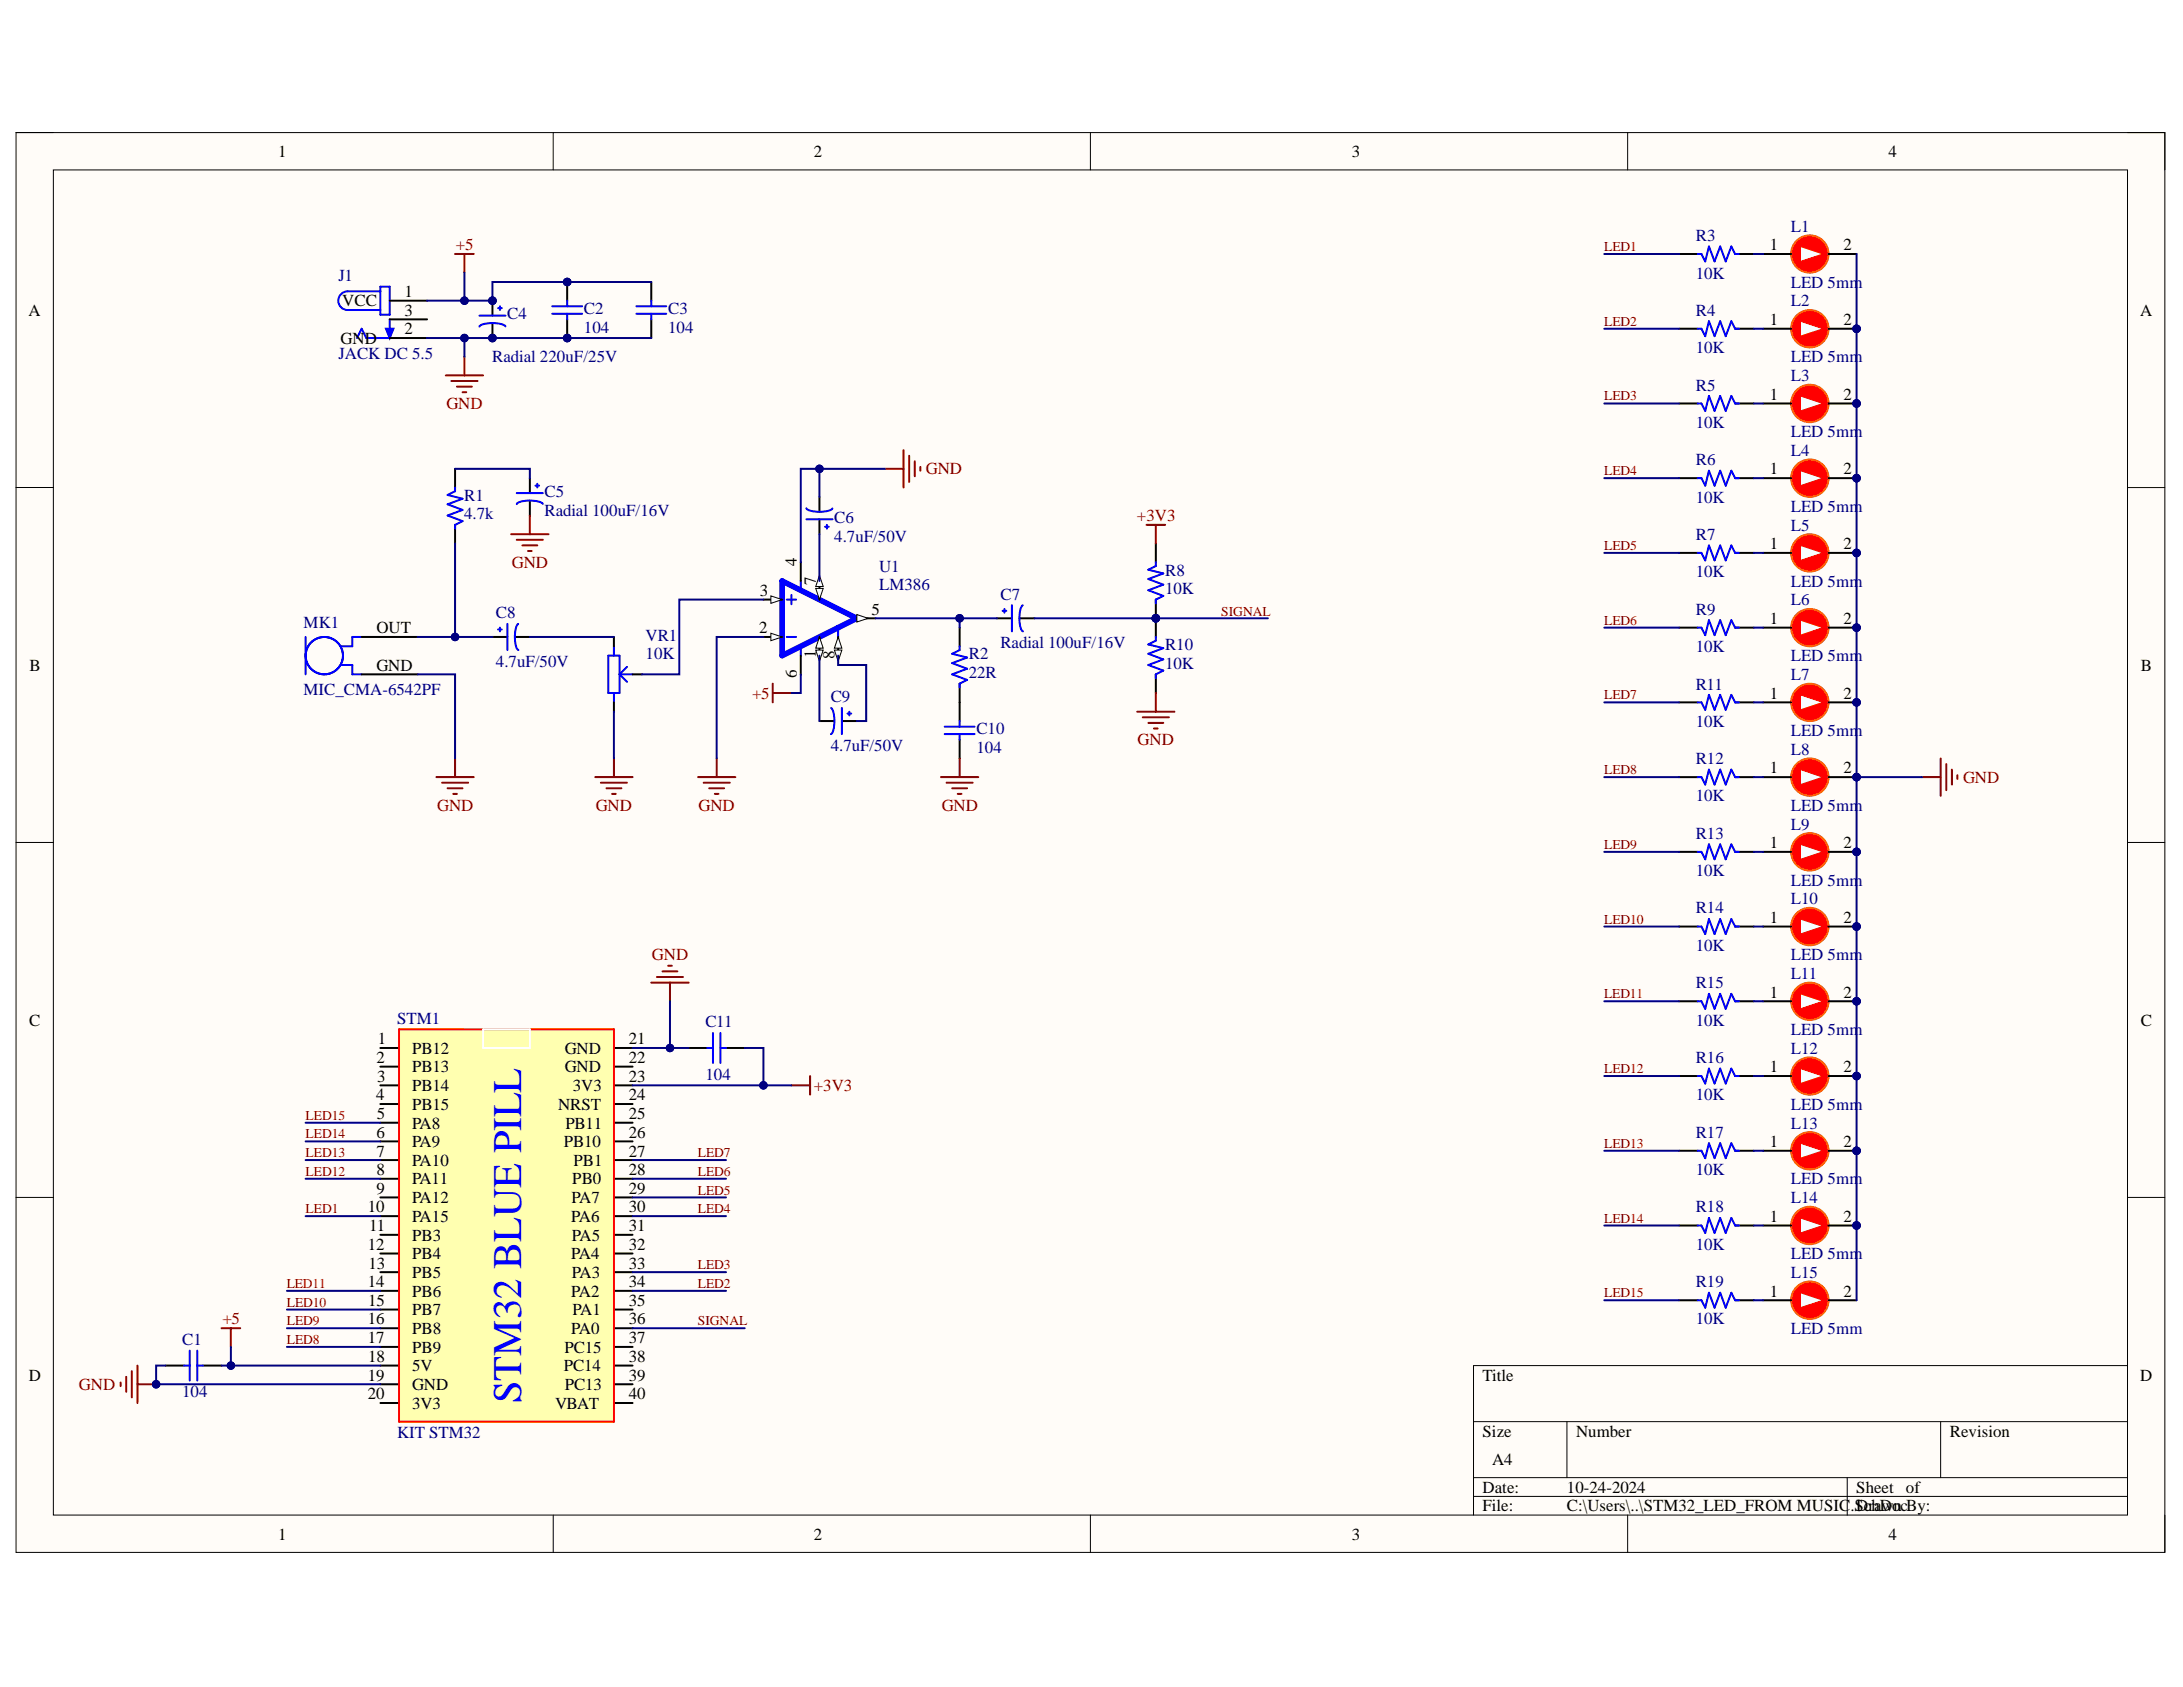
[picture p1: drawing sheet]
<svg xmlns="http://www.w3.org/2000/svg" width="279mm" height="216mm" viewBox="0 0 279 216" stroke-linecap="round" stroke-linejoin="round" font-family="sans-serif">
<defs><g id="words">
<text font-size="5.2" fill="#00f" x="66.7" y="179.6" transform="rotate(-90 66.7 179.6)">STM32 BLUE PILL</text>
<g font-size="2.2">
<text x="35.6" y="20.1">1</text>
<text x="104.2" y="20.1">2</text>
<text x="173" y="20.1">3</text>
<text x="241.7" y="20.1">4</text>
<text x="226.5" y="32.1">1</text>
<text x="235.9" y="32.1">2</text>
<text x="3.6" y="40.4">A</text>
<text x="43.8" y="39.2">VCC</text>
<text x="51.8" y="38">1</text>
<text x="51.8" y="40.4">3</text>
<text x="226.5" y="41.6">1</text>
<text x="235.9" y="41.6">2</text>
<text x="273.9" y="40.4">A</text>
<text x="43.6" y="44">GND</text>
<text x="51.8" y="42.8">2</text>
<text x="226.5" y="51.2">1</text>
<text x="235.9" y="51.2">2</text>
<text x="226.5" y="60.7">1</text>
<text x="235.9" y="60.7">2</text>
<text x="226.5" y="70.3">1</text>
<text x="235.9" y="70.3">2</text>
<text x="97.3" y="76.3">3</text>
<text x="102" y="72.4" transform="rotate(-90 102 72.4)">4</text>
<text x="104.4" y="74.8" transform="rotate(-90 104.4 74.8)">7</text>
<text x="48.2" y="81.1">OUT</text>
<text x="97.2" y="81.1">2</text>
<text x="111.6" y="78.7">5</text>
<text x="226.5" y="79.9">1</text>
<text x="235.9" y="79.9">2</text>
<text x="3.8" y="85.8">B</text>
<text x="48.2" y="85.8">GND</text>
<text x="102" y="86.8" transform="rotate(-90 102 86.8)">6</text>
<text x="104.4" y="84.2" transform="rotate(-90 104.4 84.2)">1</text>
<text x="106.8" y="84.4" transform="rotate(-90 106.8 84.4)">8</text>
<text x="226.5" y="89.4">1</text>
<text x="235.9" y="89.4">2</text>
<text x="274" y="85.8">B</text>
<text x="226.5" y="99">1</text>
<text x="235.9" y="99">2</text>
<text x="226.5" y="108.5">1</text>
<text x="235.9" y="108.5">2</text>
<text x="226.5" y="118.1">1</text>
<text x="235.9" y="118.1">2</text>
<text x="3.7" y="131.3">C</text>
<text x="226.5" y="127.7">1</text>
<text x="235.9" y="127.7">2</text>
<text x="274" y="131.3">C</text>
<text x="48.2" y="136.1">2</text>
<text x="48.3" y="133.6">1</text>
<text x="52.7" y="137.2">PB13</text>
<text x="52.7" y="134.8">PB12</text>
<text x="72.3" y="137.2">GND</text>
<text x="72.3" y="134.8">GND</text>
<text x="80.5" y="136.1">22</text>
<text x="80.5" y="133.6">21</text>
<text x="226.5" y="137.2">1</text>
<text x="235.9" y="137.2">2</text>
<text x="48.1" y="140.8">4</text>
<text x="48.2" y="143.2">5</text>
<text x="48.3" y="138.4">3</text>
<text x="52.7" y="139.7">PB14</text>
<text x="52.7" y="142">PB15</text>
<text x="71.4" y="142">NRST</text>
<text x="73.3" y="139.7">3V3</text>
<text x="80.5" y="143.2">25</text>
<text x="80.5" y="140.8">24</text>
<text x="80.5" y="138.4">23</text>
<text x="48.2" y="145.6">6</text>
<text x="48.2" y="148">7</text>
<text x="52.7" y="144.4">PA8</text>
<text x="52.7" y="146.8">PA9</text>
<text x="52.7" y="149.2">PA10</text>
<text x="72.1" y="146.8">PB10</text>
<text x="72.4" y="144.4">PB11</text>
<text x="73.4" y="149.2">PB1</text>
<text x="80.5" y="148">27</text>
<text x="80.5" y="145.6">26</text>
<text x="226.5" y="146.8">1</text>
<text x="235.9" y="146.8">2</text>
<text x="47.1" y="155.2">10</text>
<text x="48.2" y="150.4">8</text>
<text x="48.2" y="152.8">9</text>
<text x="52.7" y="151.6">PA11</text>
<text x="52.7" y="154">PA12</text>
<text x="73.2" y="154">PA7</text>
<text x="73.2" y="151.6">PB0</text>
<text x="80.5" y="155.2">30</text>
<text x="80.5" y="152.8">29</text>
<text x="80.5" y="150.4">28</text>
<text x="47.1" y="159.9">12</text>
<text x="47.2" y="157.6">11</text>
<text x="52.7" y="156.4">PA15</text>
<text x="52.7" y="158.8">PB3</text>
<text x="52.7" y="161.2">PB4</text>
<text x="73.1" y="161.2">PA4</text>
<text x="73.1" y="156.4">PA6</text>
<text x="73.2" y="158.8">PA5</text>
<text x="80.5" y="159.9">32</text>
<text x="80.5" y="157.6">31</text>
<text x="226.5" y="156.4">1</text>
<text x="235.9" y="156.4">2</text>
<text x="47.1" y="164.7">14</text>
<text x="47.1" y="167.1">15</text>
<text x="47.2" y="162.4">13</text>
<text x="52.7" y="163.5">PB5</text>
<text x="52.7" y="166">PB6</text>
<text x="73.1" y="166">PA2</text>
<text x="73.2" y="163.5">PA3</text>
<text x="80.5" y="167.1">35</text>
<text x="80.5" y="164.7">34</text>
<text x="80.5" y="162.4">33</text>
<text x="226.5" y="166">1</text>
<text x="235.9" y="166">2</text>
<text x="47.1" y="169.5">16</text>
<text x="47.1" y="171.9">17</text>
<text x="52.7" y="168.3">PB7</text>
<text x="52.7" y="170.7">PB8</text>
<text x="52.7" y="173.1">PB9</text>
<text x="72.2" y="173.1">PC15</text>
<text x="73.1" y="170.7">PA0</text>
<text x="73.3" y="168.3">PA1</text>
<text x="80.5" y="171.9">37</text>
<text x="80.5" y="169.5">36</text>
<text x="3.7" y="176.7">D</text>
<text x="47.1" y="176.7">19</text>
<text x="47.1" y="179.1">20</text>
<text x="47.1" y="174.3">18</text>
<text x="52.7" y="175.5">5V</text>
<text x="52.7" y="177.9">GND</text>
<text x="72.1" y="175.5">PC14</text>
<text x="72.3" y="177.9">PC13</text>
<text x="80.5" y="179.1">40</text>
<text x="80.5" y="176.7">39</text>
<text x="80.5" y="174.3">38</text>
<text x="189.8" y="176.7">Title</text>
<text x="273.9" y="176.7">D</text>
<text x="52.7" y="180.3">3V3</text>
<text x="71" y="180.3">VBAT</text>
<text x="189.8" y="183.9">Size</text>
<text x="201.7" y="183.9">Number</text>
<text x="249.6" y="183.9">Revision</text>
<text x="189.8" y="191">Date:</text>
<text x="191" y="187.5">A4</text>
<text x="200.5" y="191">10-24-2024</text>
<text x="237.6" y="191">Sheet</text>
<text x="243.9" y="191">of</text>
<text x="35.6" y="197">1</text>
<text x="104.2" y="197">2</text>
<text x="173" y="197">3</text>
<text x="189.8" y="193.4">File:</text>
<text x="200.5" y="193.4">C:\Users\..\STM32_LED_FROM MUSIC.SchDocBy:</text>
<text x="237.6" y="193.4">Drawn</text>
<text x="241.7" y="197">4</text>
</g>
<g font-size="2.2" fill="#000080">
<text x="229.2" y="29.6">L1</text>
<text x="43.3" y="36">J1</text>
<text x="217" y="30.9">R3</text>
<text x="217" y="35.6">10K</text>
<text x="64.9" y="40.9">C4</text>
<text x="74.7" y="40.2">C2</text>
<text x="85.5" y="40.2">C3</text>
<text x="217" y="40.4">R4</text>
<text x="229.2" y="36.8">LED 5mm</text>
<text x="229.2" y="39.2">L2</text>
<text x="43.3" y="45.9">JACK DC 5.5</text>
<text x="63" y="46.4">Radial 220uF/25V</text>
<text x="74.7" y="42.6">104</text>
<text x="85.5" y="42.6">104</text>
<text x="217" y="45.2">10K</text>
<text x="229.2" y="46.4">LED 5mm</text>
<text x="217" y="50">R5</text>
<text x="229.2" y="48.8">L3</text>
<text x="217" y="54.8">10K</text>
<text x="217" y="59.5">R6</text>
<text x="229.2" y="55.9">LED 5mm</text>
<text x="229.2" y="58.4">L4</text>
<text x="59.4" y="64.1">R1</text>
<text x="69.7" y="63.6">C5</text>
<text x="217" y="64.3">10K</text>
<text x="229.2" y="65.5">LED 5mm</text>
<text x="59.4" y="66.5">4.7k</text>
<text x="69.7" y="66">Radial 100uF/16V</text>
<text x="106.8" y="66.9">C6</text>
<text x="106.8" y="69.3">4.7uF/50V</text>
<text x="217" y="69.1">R7</text>
<text x="229.2" y="67.9">L5</text>
<text x="112.5" y="73.1">U1</text>
<text x="112.5" y="75.6">LM386</text>
<text x="128.1" y="76.7">C7</text>
<text x="149.1" y="73.7">R8</text>
<text x="149.1" y="76">10K</text>
<text x="217" y="73.9">10K</text>
<text x="229.2" y="75.1">LED 5mm</text>
<text x="229.2" y="77.5">L6</text>
<text x="38.9" y="80.3">MK1</text>
<text x="63.5" y="79.2">C8</text>
<text x="82.6" y="82">VR1</text>
<text x="128.1" y="83">Radial 100uF/16V</text>
<text x="149.1" y="83.2">R10</text>
<text x="217" y="78.7">R9</text>
<text x="217" y="83.5">10K</text>
<text x="38.9" y="89">MIC_CMA-6542PF</text>
<text x="63.5" y="85.4">4.7uF/50V</text>
<text x="82.6" y="84.4">10K</text>
<text x="106.3" y="89.9">C9</text>
<text x="124" y="84.4">R2</text>
<text x="124" y="86.8">22R</text>
<text x="149.1" y="85.6">10K</text>
<text x="217" y="88.2">R11</text>
<text x="229.2" y="84.6">LED 5mm</text>
<text x="229.2" y="87">L7</text>
<text x="125" y="93.9">C10</text>
<text x="217" y="93">10K</text>
<text x="229.2" y="94.2">LED 5mm</text>
<text x="106.3" y="96.1">4.7uF/50V</text>
<text x="125" y="96.4">104</text>
<text x="217" y="97.8">R12</text>
<text x="229.2" y="96.6">L8</text>
<text x="217" y="102.6">10K</text>
<text x="217" y="107.4">R13</text>
<text x="229.2" y="103.8">LED 5mm</text>
<text x="229.2" y="106.2">L9</text>
<text x="217" y="112.1">10K</text>
<text x="229.2" y="113.4">LED 5mm</text>
<text x="217" y="116.9">R14</text>
<text x="229.2" y="115.7">L10</text>
<text x="217" y="121.7">10K</text>
<text x="229.2" y="122.9">LED 5mm</text>
<text x="229.2" y="125.3">L11</text>
<text x="50.8" y="131">STM1</text>
<text x="90.3" y="131.5">C11</text>
<text x="217" y="126.5">R15</text>
<text x="217" y="131.3">10K</text>
<text x="217" y="136.1">R16</text>
<text x="229.2" y="132.5">LED 5mm</text>
<text x="229.2" y="134.8">L12</text>
<text x="90.3" y="138.2">104</text>
<text x="217" y="140.8">10K</text>
<text x="229.2" y="142">LED 5mm</text>
<text x="217" y="145.6">R17</text>
<text x="229.2" y="144.4">L13</text>
<text x="217" y="150.4">10K</text>
<text x="217" y="155.2">R18</text>
<text x="229.2" y="151.6">LED 5mm</text>
<text x="229.2" y="154">L14</text>
<text x="217" y="159.9">10K</text>
<text x="229.2" y="161.2">LED 5mm</text>
<text x="217" y="164.7">R19</text>
<text x="229.2" y="163.5">L15</text>
<text x="23.3" y="172.2">C1</text>
<text x="217" y="169.5">10K</text>
<text x="229.2" y="170.7">LED 5mm</text>
<text x="23.3" y="178.8">104</text>
<text x="50.8" y="184.1">KIT STM32</text>
</g>
<g font-size="2.2" fill="#800000">
<text x="58.4" y="32.1">+5</text>
<text x="57.1" y="52.3">GND</text>
<text x="118.5" y="60.7">GND</text>
<text x="145.5" y="66.7">+3V3</text>
<text x="65.5" y="72.7">GND</text>
<text x="96.3" y="89.4">+5</text>
<text x="145.6" y="95.4">GND</text>
<text x="251.2" y="100.2">GND</text>
<text x="56" y="103.8">GND</text>
<text x="76.2" y="103.8">GND</text>
<text x="89.4" y="103.8">GND</text>
<text x="120.5" y="103.8">GND</text>
<text x="83.4" y="122.9">GND</text>
<text x="104.2" y="139.7">+3V3</text>
<text x="28.5" y="169.5">+5</text>
<text x="10.1" y="177.9">GND</text>
</g>
<g font-size="1.7" fill="#800000">
<text x="205.3" y="32.1">LED1</text>
<text x="205.3" y="41.7">LED2</text>
<text x="205.3" y="51.2">LED3</text>
<text x="205.3" y="60.8">LED4</text>
<text x="205.3" y="70.4">LED5</text>
<text x="156.3" y="78.8">SIGNAL</text>
<text x="205.3" y="80">LED6</text>
<text x="205.3" y="89.5">LED7</text>
<text x="205.3" y="99.1">LED8</text>
<text x="205.3" y="108.7">LED9</text>
<text x="205.3" y="118.2">LED10</text>
<text x="205.3" y="127.8">LED11</text>
<text x="205.3" y="137.3">LED12</text>
<text x="39.1" y="143.3">LED15</text>
<text x="39.1" y="148.1">LED13</text>
<text x="39.1" y="145.7">LED14</text>
<text x="89.3" y="148.1">LED7</text>
<text x="205.3" y="146.9">LED13</text>
<text x="39.1" y="150.5">LED12</text>
<text x="39.1" y="155.3">LED1</text>
<text x="89.3" y="155.3">LED4</text>
<text x="89.3" y="152.9">LED5</text>
<text x="89.3" y="150.5">LED6</text>
<text x="205.3" y="156.5">LED14</text>
<text x="36.7" y="167.2">LED10</text>
<text x="36.7" y="164.9">LED11</text>
<text x="89.3" y="164.9">LED2</text>
<text x="89.3" y="162.4">LED3</text>
<text x="205.3" y="166">LED15</text>
<text x="36.7" y="172">LED8</text>
<text x="36.7" y="169.6">LED9</text>
<text x="89.3" y="169.6">SIGNAL</text>
</g>
</g></defs>
<path d="M2.1 17h275v181.7h-275z" fill-rule="evenodd" fill="#fffcf8"/>
<path d="M2.1 17h275v181.7h-275z" fill="none" stroke="#000" stroke-width=".13"/>
<path d="M6.8 21.7h265.5v172.2h-265.5z" fill-rule="evenodd" fill="#fffcf8"/>
<g fill="none" stroke="#000" stroke-width=".13">
<path d="M2 17h4.8M70.8 17v4.7M139.6 17v4.7M208.3 17v4.7M272.3 17h4.8v4.7M6.8 21.7h265.5v172.2h-265.5zM2 62.4h4.8M272.3 62.4h4.8M2 107.8h4.8M272.3 107.8h4.8M2 153.2h4.8M272.3 153.2h4.8"/>
<path d="M272.3 174.8h-83.7v19.1M70.8 193.9v4.8M139.6 193.9v4.8M188.6 181.9h83.7M188.6 189.1h83.7M188.6 191.5h83.7M200.6 181.9v7.2M208.3 193.9v4.8M236.4 189.1v4.8M248.4 181.9v7.2M277.1 193.9v4.8"/>
</g>
<path d="M51.1 131.7h27.5v50.2h-27.5z" fill-rule="evenodd" fill="#ffffb0"/>
<path d="M51.1 131.7h27.5v50.2h-27.5z" fill="none" stroke="#800000" stroke-width=".13"/>
<g fill="none" stroke="#000" stroke-width=".25">
<path d="M48.7 138.9h2.4M48.7 136.5h2.4M48.7 134.1h2.4M78.6 138.9h2.4M78.6 136.5h2.4M78.6 134.1h2.4M48.7 158h2.4M48.7 155.6h2.4M48.7 153.2h2.4M48.7 150.9h2.4M48.7 148.5h2.4M48.7 146.1h2.4"/>
<path d="M48.7 143.7h2.4M48.7 141.3h2.4M78.6 158h2.4M78.6 155.6h2.4M78.6 153.2h2.4M78.6 150.9h2.4M78.6 148.5h2.4M78.6 146.1h2.4M78.6 143.7h2.4M78.6 141.3h2.4M48.7 172.4h2.4M48.7 170h2.4"/>
<path d="M48.7 167.6h2.4M48.7 165.2h2.4M48.7 162.8h2.4M48.7 160.4h2.4M48.7 179.6h2.4M48.7 177.2h2.4M48.7 174.8h2.4M78.6 179.6h2.4M78.6 177.2h2.4M78.6 174.8h2.4M78.6 172.4h2.4M78.6 170h2.4"/>
<path d="M78.6 167.6h2.4M78.6 165.2h2.4M78.6 162.8h2.4M78.6 160.4h2.4"/>
</g>
<path d="M59.4 131.7h8.4v2.4h-6v-2.4" fill="none" stroke="#fff" stroke-width=".25"/>
<path d="M51.1 131.7h27.5v50.2h-27.5z" fill="none" stroke="#f00" stroke-width=".25"/>
<path d="M15.4 176.9v.5M16.2 176.2v1.9M16.9 175.5v3.3M17.6 174.8v4.8M17.6 177.2h2.4" fill="none" stroke="#800000" stroke-width=".25"/>
<circle cx="20" cy="177.2" r=".48" fill="#000080"/>
<circle cx="20" cy="177.2" r=".48" fill="none" stroke="#000080" stroke-width=".13"/>
<path d="M28.4 170h2.3M29.5 170v2.4" fill="none" stroke="#800000" stroke-width=".25"/>
<path d="M46.3 81.5h7.2M46.3 86.3h7.2M21.2 174.8h2.4M26 174.8h2.4" fill="none" stroke="#000" stroke-width=".25"/>
<g fill="none" stroke="#00f" stroke-width=".25">
<path d="M44.5 37.3h4.2M44.5 39.7h4.2M48.7 36.7h1.2v3.6h-1.2zM49.9 40.9v2.4h-3l-.6-1.2-.6 1.2M39.1 81.5v4.8M43.6 85.1h1.5v1.2h1.2M46.3 81.5h-1.2v1.2h-1.5M23.6 174.8h.7M24.3 172.9v3.8M25.2 172.9v3.8M25.2 174.8h.8"/>
<circle cx="41.5" cy="83.9" r="2.39"/>
</g>
<path d="M49.4 42.1h1l-.5 1.2z" fill="#00f"/>
<path d="M44.5 37.3a1.2 1.2 0 0 0-1.2 1.2 1.2 1.2 0 0 0 1.2 1.2M49.4 42.1h1l-.5 1.2z" fill="none" stroke="#00f" stroke-width=".25"/>
<path d="M49.9 38.5h4.8M49.9 40.9h4.8M49.9 43.3h4.8" fill="none" stroke="#000" stroke-width=".25"/>
<path d="M58.2 32.5h2.4M59.4 32.5v2.4M57 48h4.8M57.8 48.8h3.3M58.5 49.5h1.9M59.2 50.2h.5M59.4 45.7v2.3" fill="none" stroke="#800000" stroke-width=".25"/>
<circle cx="63" cy="38.5" r=".48" fill="#000080"/>
<circle cx="63" cy="38.5" r=".48" fill="none" stroke="#000080" stroke-width=".13"/>
<circle cx="63" cy="43.3" r=".48" fill="#000080"/>
<circle cx="63" cy="43.3" r=".48" fill="none" stroke="#000080" stroke-width=".13"/>
<path d="M63 38.5v1.9" fill="none" stroke="#000" stroke-width=".25"/>
<circle cx="63" cy="38.5" r=".48" fill="#000080"/>
<circle cx="63" cy="38.5" r=".48" fill="none" stroke="#000080" stroke-width=".13"/>
<path d="M63 41.3v2" fill="none" stroke="#000" stroke-width=".25"/>
<circle cx="63" cy="43.3" r=".48" fill="#000080"/>
<circle cx="63" cy="43.3" r=".48" fill="none" stroke="#000080" stroke-width=".13"/>
<g fill="none" stroke="#00f" stroke-width=".25">
<path d="M63.7 39.4h.5M64 39.2v.5M81.4 39.2h3.9M83.4 38.5v.7M61.4 40.4h3.3M64.7 41.8a3.3 3.3 0 0 0-2.9-.3l-.4 .3M81.4 40.2h3.9M83.4 40.2v.7M58.2 62.4v.5l-.9 .4 1.9 .5-1.9 .7 1.9 .8-1.9 .7 1.9 .7-1 .5v.4M64.9 79.8v3.4M66.1 63.1h3.4M66.3 79.9a3.3 3.3 0 0 0-.3 2.8l.4 .5"/>
<path d="M68.5 62.1h.5M68.8 61.9v.5M69.5 64.5a3.3 3.3 0 0 0-2.9-.3l-.5 .3M100.7 76.7h1.2M101.3 76.1v1.2M102.5 74.3v1.2M63.7 80.6h.5M64 80.3v.5M77.9 83.9h1.4v4.8h-1.4zM78.6 82.7v1.2M78.6 88.7v1.2M79.5 86.3h1.5"/>
<path d="M80.3 85.3l-1 1 1 1M100.7 81.5h1.2M102.5 82.8v1.1M107.3 80.3v1.2"/>
</g>
<path d="M83.4 36.1v2.4M58.2 60v2.4M83.4 40.9v2.4M58.2 67.2v2.4M67.8 61.2v1.9M67.8 64.1v1.9M63 81.5h1.9M65.9 81.5h1.9M78.6 81.5v1.2M78.6 89.9v1.2M81 86.3h1.2M97.7 81.5h2.4" fill="none" stroke="#000" stroke-width=".25"/>
<path d="M65.4 68.4h4.8M66.1 69.1h3.4M66.9 69.8h1.9M67.6 70.5h.5M67.8 66v2.4M55.9 99.5h4.7M58.2 97.1v2.4M56.6 100.2h3.3M57.3 100.9h1.9M58 101.6h.5" fill="none" stroke="#800000" stroke-width=".25"/>
<path d="M100.1 74.3l9.6 4.8-9.6 4.8z" fill="none" stroke="#00f" stroke-width=".72"/>
<path d="M98.7 81l1.4 .5-1.4 .5z" fill="#f8fcff"/>
<path d="M98.7 81l1.4 .5-1.4 .5z" fill="none" stroke="#000" stroke-width=".13"/>
<path d="M97.7 76.7h2.4" fill="none" stroke="#000" stroke-width=".25"/>
<path d="M98.7 76.3l1.4 .4-1.4 .5z" fill="#f8fcff"/>
<path d="M98.7 76.3l1.4 .4-1.4 .5z" fill="none" stroke="#000" stroke-width=".13"/>
<path d="M102.5 83.9v2.4M107.3 81.5v2.4" fill="none" stroke="#000" stroke-width=".25"/>
<path d="M107.3 81.5l.5 1.5h-1z" fill="#f8fcff"/>
<path d="M107.3 81.5l.5 1.5h-1z" fill="none" stroke="#000" stroke-width=".13"/>
<path d="M106.8 83.2h1l-.5 1.4z" fill="#f8fcff"/>
<path d="M106.8 83.2h1l-.5 1.4z" fill="none" stroke="#000" stroke-width=".13"/>
<path d="M104.9 81.5v2.4" fill="none" stroke="#000" stroke-width=".25"/>
<path d="M104.9 81.5l.5 1.5h-1z" fill="#f8fcff"/>
<path d="M104.9 81.5l.5 1.5h-1z" fill="none" stroke="#000" stroke-width=".13"/>
<path d="M104.4 83.2h1l-.5 1.4z" fill="#f8fcff"/>
<path d="M104.4 83.2h1l-.5 1.4z" fill="none" stroke="#000" stroke-width=".13"/>
<path d="M109.7 79.1h2.4" fill="none" stroke="#000" stroke-width=".25"/>
<path d="M109.7 78.6l1.4 .5-1.4 .5z" fill="#f8fcff"/>
<path d="M109.7 78.6l1.4 .5-1.4 .5z" fill="none" stroke="#000" stroke-width=".13"/>
<path d="M104.9 74.3v2.4" fill="none" stroke="#000" stroke-width=".25"/>
<path d="M104.4 75.3h1l-.5 1.4z" fill="#f8fcff"/>
<path d="M104.4 75.3h1l-.5 1.4z" fill="none" stroke="#000" stroke-width=".13"/>
<path d="M104.9 73.6l.5 1.5h-1z" fill="#f8fcff"/>
<path d="M104.9 73.6l.5 1.5h-1z" fill="none" stroke="#000" stroke-width=".13"/>
<path d="M102.5 72v2.3M104.9 63.6v1.9M104.9 66.5v1.9M104.9 92.3h1.9M107.8 92.3h1.9" fill="none" stroke="#000" stroke-width=".25"/>
<g fill="none" stroke="#800000" stroke-width=".25">
<path d="M113.3 60h2.3M115.6 57.6v4.8M116.4 58.3v3.4M117.1 59v2M117.8 59.8v.4M76.2 99.5h4.8M78.6 97.1v2.4M89.3 99.5h4.8M91.7 97.1v2.4M98.9 87.5v2.4M98.9 88.7h2.4M76.9 100.2h3.4"/>
<path d="M77.6 100.9h1.9M78.3 101.6h.5M90.1 100.2h3.3M90.8 100.9h1.9M91.5 101.6h.5"/>
</g>
<path d="M103.2 65a2.82 2.82 0 0 0 2.3 .5l.9-.3 .1-.1M103.2 66.5h3.4M105.6 67.4h.5M105.8 67.2v.5M106.4 90.6a3.4 3.4 0 0 1 .3 2.6l-.2 .6-.2 .1M107.8 90.6v3.3M108.5 91.3h.5M108.7 91.1v.5" fill="none" stroke="#00f" stroke-width=".25"/>
<circle cx="72.6" cy="43.3" r=".48" fill="#000080"/>
<circle cx="72.6" cy="43.3" r=".48" fill="none" stroke="#000080" stroke-width=".13"/>
<circle cx="72.6" cy="36.1" r=".48" fill="#000080"/>
<circle cx="72.6" cy="36.1" r=".48" fill="none" stroke="#000080" stroke-width=".13"/>
<path d="M72.6 40.9v2.4" fill="none" stroke="#000" stroke-width=".25"/>
<circle cx="72.6" cy="43.3" r=".48" fill="#000080"/>
<circle cx="72.6" cy="43.3" r=".48" fill="none" stroke="#000080" stroke-width=".13"/>
<path d="M72.6 36.1v2.4" fill="none" stroke="#000" stroke-width=".25"/>
<circle cx="72.6" cy="36.1" r=".48" fill="#000080"/>
<circle cx="72.6" cy="36.1" r=".48" fill="none" stroke="#000080" stroke-width=".13"/>
<g fill="none" stroke="#00f" stroke-width=".25">
<path d="M70.7 39.2h3.8M72.6 38.5v.7M70.7 40.2h3.8M72.6 40.2v.7M128.3 78.2h.5M128.6 77.9v.5M129.5 77.5v3.3M130.9 77.5a3.3 3.3 0 0 0-.3 2.8l.3 .5M120.9 93h3.8M120.9 93.9h3.8M122.8 82.7v.5l-.9 .5 1.9 .5-1.9 .7 1.9 .7-1.9 .7 1.9 .7-1 .5v.5M122.8 92.3v.7"/>
<path d="M122.8 93.9v.8"/>
</g>
<path d="M127.6 79.1h1.9M130.5 79.1h1.9M122.8 80.3v2.4M122.8 87.5v4.8M122.8 94.7v2.4" fill="none" stroke="#000" stroke-width=".25"/>
<path d="M120.4 99.5h4.8M122.8 97.1v2.4M121.1 100.2h3.4M121.9 100.9h1.9M122.6 101.6h.5" fill="none" stroke="#800000" stroke-width=".25"/>
<circle cx="147.9" cy="79.1" r=".48" fill="#000080"/>
<circle cx="147.9" cy="79.1" r=".48" fill="none" stroke="#000080" stroke-width=".13"/>
<path d="M147.9 79.1v2.4" fill="none" stroke="#000" stroke-width=".25"/>
<circle cx="147.9" cy="79.1" r=".48" fill="#000080"/>
<circle cx="147.9" cy="79.1" r=".48" fill="none" stroke="#000080" stroke-width=".13"/>
<path d="M147.9 86.3v2.4" fill="none" stroke="#000" stroke-width=".25"/>
<path d="M147.9 81.5v.5l-.9 .5 1.9 .5-1.9 .7 1.9 .7-1.9 .7 1.9 .7-1 .5v.5" fill="none" stroke="#00f" stroke-width=".25"/>
<path d="M145.5 91.1h4.8M146.3 91.8h3.3M147 92.5h1.9M147.7 93.2h.5M147.9 88.7v2.4" fill="none" stroke="#800000" stroke-width=".25"/>
<circle cx="147.9" cy="79.1" r=".48" fill="#000080"/>
<circle cx="147.9" cy="79.1" r=".48" fill="none" stroke="#000080" stroke-width=".13"/>
<path d="M147.9 69.6v2.4M147.9 76.7v2.4" fill="none" stroke="#000" stroke-width=".25"/>
<circle cx="147.9" cy="79.1" r=".48" fill="#000080"/>
<circle cx="147.9" cy="79.1" r=".48" fill="none" stroke="#000080" stroke-width=".13"/>
<path d="M147.9 72v.4l-.9 .5 1.9 .5-1.9 .7 1.9 .7-1.9 .7 1.9 .8-1 .4v.5M90.5 134.1h.8M91.3 132.2v3.8M92.2 132.2v3.8M92.2 134.1h.7" fill="none" stroke="#00f" stroke-width=".25"/>
<path d="M146.7 67.2h2.4M147.9 67.2v2.4M83.4 125.8h4.7M84.1 125h3.3M84.8 124.3h1.9M85.5 123.6h.5M85.7 125.8v2.3M101.3 138.9h2.4M103.7 137.7v2.4" fill="none" stroke="#800000" stroke-width=".25"/>
<path d="M88.1 134.1h2.4M92.9 134.1h2.4" fill="none" stroke="#000" stroke-width=".25"/>
<circle cx="231.6" cy="32.5" r="2.39" fill="#f00"/>
<circle cx="231.6" cy="32.5" r="2.39" fill="none" stroke="#f60" stroke-width=".25"/>
<path d="M230.4 31.5l2.9 1-2.9 1z" fill="#f8fcff"/>
<path d="M230.4 31.5l2.9 1-2.9 1z" fill="none" stroke="#f00" stroke-width=".13"/>
<path d="M214.9 32.5h2.4M222.1 32.5h2.4M225.7 32.5h3.5M234 32.5h3.6" fill="none" stroke="#000" stroke-width=".25"/>
<path d="M217.3 32.5h.5l.5 1 .4-2 .7 2 .8-2 .7 2 .7-2 .5 1h.5" fill="none" stroke="#00f" stroke-width=".25"/>
<circle cx="237.6" cy="42.1" r=".48" fill="#000080"/>
<circle cx="237.6" cy="42.1" r=".48" fill="none" stroke="#000080" stroke-width=".13"/>
<circle cx="231.6" cy="42.1" r="2.39" fill="#f00"/>
<circle cx="231.6" cy="42.1" r="2.39" fill="none" stroke="#f60" stroke-width=".25"/>
<path d="M230.4 41.1l2.9 1-2.9 .9z" fill="#f8fcff"/>
<path d="M230.4 41.1l2.9 1-2.9 .9z" fill="none" stroke="#f00" stroke-width=".13"/>
<path d="M225.7 42.1h3.5M234 42.1h3.6" fill="none" stroke="#000" stroke-width=".25"/>
<circle cx="237.6" cy="42.1" r=".48" fill="#000080"/>
<circle cx="237.6" cy="42.1" r=".48" fill="none" stroke="#000080" stroke-width=".13"/>
<path d="M214.9 42.1h2.4M222.1 42.1h2.4" fill="none" stroke="#000" stroke-width=".25"/>
<path d="M217.3 42.1h.5l.5 .9 .4-1.9 .7 1.9 .8-1.9 .7 1.9 .7-1.9 .5 1h.5" fill="none" stroke="#00f" stroke-width=".25"/>
<circle cx="237.6" cy="51.6" r=".48" fill="#000080"/>
<circle cx="237.6" cy="51.6" r=".48" fill="none" stroke="#000080" stroke-width=".13"/>
<circle cx="231.6" cy="51.6" r="2.39" fill="#f00"/>
<circle cx="231.6" cy="51.6" r="2.39" fill="none" stroke="#f60" stroke-width=".25"/>
<path d="M230.4 50.7l2.9 .9-2.9 1z" fill="#f8fcff"/>
<path d="M230.4 50.7l2.9 .9-2.9 1z" fill="none" stroke="#f00" stroke-width=".13"/>
<path d="M225.7 51.6h3.5M234 51.6h3.6" fill="none" stroke="#000" stroke-width=".25"/>
<circle cx="237.6" cy="51.6" r=".48" fill="#000080"/>
<circle cx="237.6" cy="51.6" r=".48" fill="none" stroke="#000080" stroke-width=".13"/>
<path d="M214.9 51.6h2.4M222.1 51.6h2.4" fill="none" stroke="#000" stroke-width=".25"/>
<path d="M217.3 51.6h.5l.5 1 .4-1.9 .7 1.9 .8-1.9 .7 1.9 .7-1.9 .5 .9h.5" fill="none" stroke="#00f" stroke-width=".25"/>
<circle cx="237.6" cy="61.2" r=".48" fill="#000080"/>
<circle cx="237.6" cy="61.2" r=".48" fill="none" stroke="#000080" stroke-width=".13"/>
<circle cx="231.6" cy="61.2" r="2.39" fill="#f00"/>
<circle cx="231.6" cy="61.2" r="2.39" fill="none" stroke="#f60" stroke-width=".25"/>
<path d="M230.4 60.2l2.9 1-2.9 1z" fill="#f8fcff"/>
<path d="M230.4 60.2l2.9 1-2.9 1z" fill="none" stroke="#f00" stroke-width=".13"/>
<path d="M225.7 61.2h3.5M234 61.2h3.6" fill="none" stroke="#000" stroke-width=".25"/>
<circle cx="237.6" cy="61.2" r=".48" fill="#000080"/>
<circle cx="237.6" cy="61.2" r=".48" fill="none" stroke="#000080" stroke-width=".13"/>
<path d="M214.9 61.2h2.4M222.1 61.2h2.4" fill="none" stroke="#000" stroke-width=".25"/>
<path d="M217.3 61.2h.5l.5 1 .4-2 .7 2 .8-2 .7 2 .7-2 .5 1h.5" fill="none" stroke="#00f" stroke-width=".25"/>
<circle cx="237.6" cy="70.8" r=".48" fill="#000080"/>
<circle cx="237.6" cy="70.8" r=".48" fill="none" stroke="#000080" stroke-width=".13"/>
<circle cx="231.6" cy="70.8" r="2.39" fill="#f00"/>
<circle cx="231.6" cy="70.8" r="2.39" fill="none" stroke="#f60" stroke-width=".25"/>
<path d="M230.4 69.8l2.9 1-2.9 .9z" fill="#f8fcff"/>
<path d="M230.4 69.8l2.9 1-2.9 .9z" fill="none" stroke="#f00" stroke-width=".13"/>
<path d="M225.7 70.8h3.5M234 70.8h3.6" fill="none" stroke="#000" stroke-width=".25"/>
<circle cx="237.6" cy="70.8" r=".48" fill="#000080"/>
<circle cx="237.6" cy="70.8" r=".48" fill="none" stroke="#000080" stroke-width=".13"/>
<path d="M214.9 70.8h2.4M222.1 70.8h2.4" fill="none" stroke="#000" stroke-width=".25"/>
<path d="M217.3 70.8h.5l.5 .9 .4-1.9 .7 1.9 .8-1.9 .7 1.9 .7-1.9 .5 1h.5" fill="none" stroke="#00f" stroke-width=".25"/>
<circle cx="237.6" cy="80.3" r=".48" fill="#000080"/>
<circle cx="237.6" cy="80.3" r=".48" fill="none" stroke="#000080" stroke-width=".13"/>
<circle cx="231.6" cy="80.3" r="2.39" fill="#f00"/>
<circle cx="231.6" cy="80.3" r="2.39" fill="none" stroke="#f60" stroke-width=".25"/>
<path d="M230.4 79.4l2.9 .9-2.9 1z" fill="#f8fcff"/>
<path d="M230.4 79.4l2.9 .9-2.9 1z" fill="none" stroke="#f00" stroke-width=".13"/>
<path d="M225.7 80.3h3.5M234 80.3h3.6" fill="none" stroke="#000" stroke-width=".25"/>
<circle cx="237.6" cy="80.3" r=".48" fill="#000080"/>
<circle cx="237.6" cy="80.3" r=".48" fill="none" stroke="#000080" stroke-width=".13"/>
<path d="M214.9 80.3h2.4M222.1 80.3h2.4" fill="none" stroke="#000" stroke-width=".25"/>
<path d="M217.3 80.3h.5l.5 1 .4-1.9 .7 1.9 .8-1.9 .7 1.9 .7-1.9 .5 .9h.5" fill="none" stroke="#00f" stroke-width=".25"/>
<circle cx="237.6" cy="89.9" r=".48" fill="#000080"/>
<circle cx="237.6" cy="89.9" r=".48" fill="none" stroke="#000080" stroke-width=".13"/>
<circle cx="231.6" cy="89.9" r="2.39" fill="#f00"/>
<circle cx="231.6" cy="89.9" r="2.39" fill="none" stroke="#f60" stroke-width=".25"/>
<path d="M230.4 88.9l2.9 1-2.9 .9z" fill="#f8fcff"/>
<path d="M230.4 88.9l2.9 1-2.9 .9z" fill="none" stroke="#f00" stroke-width=".13"/>
<path d="M225.7 89.9h3.5M234 89.9h3.6" fill="none" stroke="#000" stroke-width=".25"/>
<circle cx="237.6" cy="89.9" r=".48" fill="#000080"/>
<circle cx="237.6" cy="89.9" r=".48" fill="none" stroke="#000080" stroke-width=".13"/>
<path d="M214.9 89.9h2.4M222.1 89.9h2.4" fill="none" stroke="#000" stroke-width=".25"/>
<path d="M217.3 89.9h.5l.5 .9 .4-1.9 .7 1.9 .8-1.9 .7 1.9 .7-1.9 .5 1h.5" fill="none" stroke="#00f" stroke-width=".25"/>
<circle cx="237.6" cy="99.5" r=".48" fill="#000080"/>
<circle cx="237.6" cy="99.5" r=".48" fill="none" stroke="#000080" stroke-width=".13"/>
<circle cx="231.6" cy="99.5" r="2.39" fill="#f00"/>
<circle cx="231.6" cy="99.5" r="2.39" fill="none" stroke="#f60" stroke-width=".25"/>
<path d="M230.4 98.5l2.9 1-2.9 .9z" fill="#f8fcff"/>
<path d="M230.4 98.5l2.9 1-2.9 .9z" fill="none" stroke="#f00" stroke-width=".13"/>
<path d="M225.7 99.5h3.5M234 99.5h3.6" fill="none" stroke="#000" stroke-width=".25"/>
<circle cx="237.6" cy="99.5" r=".48" fill="#000080"/>
<circle cx="237.6" cy="99.5" r=".48" fill="none" stroke="#000080" stroke-width=".13"/>
<path d="M214.9 99.5h2.4M222.1 99.5h2.4" fill="none" stroke="#000" stroke-width=".25"/>
<path d="M217.3 99.5h.5l.5 .9 .4-1.9 .7 1.9 .8-1.9 .7 1.9 .7-1.9 .5 1h.5" fill="none" stroke="#00f" stroke-width=".25"/>
<circle cx="237.6" cy="109" r=".48" fill="#000080"/>
<circle cx="237.6" cy="109" r=".48" fill="none" stroke="#000080" stroke-width=".13"/>
<circle cx="231.6" cy="109" r="2.39" fill="#f00"/>
<circle cx="231.6" cy="109" r="2.39" fill="none" stroke="#f60" stroke-width=".25"/>
<path d="M230.4 108.1l2.9 .9-2.9 1z" fill="#f8fcff"/>
<path d="M230.4 108.1l2.9 .9-2.9 1z" fill="none" stroke="#f00" stroke-width=".13"/>
<path d="M225.7 109h3.5M234 109h3.6" fill="none" stroke="#000" stroke-width=".25"/>
<circle cx="237.6" cy="109" r=".48" fill="#000080"/>
<circle cx="237.6" cy="109" r=".48" fill="none" stroke="#000080" stroke-width=".13"/>
<path d="M214.9 109h2.4M222.1 109h2.4" fill="none" stroke="#000" stroke-width=".25"/>
<path d="M217.3 109h.5l.5 1 .4-1.9 .7 1.9 .8-1.9 .7 1.9 .7-1.9 .5 .9h.5" fill="none" stroke="#00f" stroke-width=".25"/>
<circle cx="237.6" cy="118.6" r=".48" fill="#000080"/>
<circle cx="237.6" cy="118.6" r=".48" fill="none" stroke="#000080" stroke-width=".13"/>
<circle cx="231.6" cy="118.6" r="2.39" fill="#f00"/>
<circle cx="231.6" cy="118.6" r="2.39" fill="none" stroke="#f60" stroke-width=".25"/>
<path d="M230.4 117.6l2.9 1-2.9 .9z" fill="#f8fcff"/>
<path d="M230.4 117.6l2.9 1-2.9 .9z" fill="none" stroke="#f00" stroke-width=".13"/>
<path d="M225.7 118.6h3.5M234 118.6h3.6" fill="none" stroke="#000" stroke-width=".25"/>
<circle cx="237.6" cy="118.6" r=".48" fill="#000080"/>
<circle cx="237.6" cy="118.6" r=".48" fill="none" stroke="#000080" stroke-width=".13"/>
<path d="M214.9 118.6h2.4M222.1 118.6h2.4" fill="none" stroke="#000" stroke-width=".25"/>
<path d="M217.3 118.6h.5l.5 .9 .4-1.9 .7 1.9 .8-1.9 .7 1.9 .7-1.9 .5 1h.5" fill="none" stroke="#00f" stroke-width=".25"/>
<circle cx="237.6" cy="128.1" r=".48" fill="#000080"/>
<circle cx="237.6" cy="128.1" r=".48" fill="none" stroke="#000080" stroke-width=".13"/>
<circle cx="231.6" cy="128.1" r="2.39" fill="#f00"/>
<circle cx="231.6" cy="128.1" r="2.39" fill="none" stroke="#f60" stroke-width=".25"/>
<path d="M230.4 127.2l2.9 .9-2.9 1z" fill="#f8fcff"/>
<path d="M230.4 127.2l2.9 .9-2.9 1z" fill="none" stroke="#f00" stroke-width=".13"/>
<path d="M225.7 128.1h3.5M234 128.1h3.6" fill="none" stroke="#000" stroke-width=".25"/>
<circle cx="237.6" cy="128.1" r=".48" fill="#000080"/>
<circle cx="237.6" cy="128.1" r=".48" fill="none" stroke="#000080" stroke-width=".13"/>
<path d="M214.9 128.1h2.4M222.1 128.1h2.4" fill="none" stroke="#000" stroke-width=".25"/>
<path d="M217.3 128.1h.5l.5 1 .4-1.9 .7 1.9 .8-1.9 .7 1.9 .7-1.9 .5 .9h.5" fill="none" stroke="#00f" stroke-width=".25"/>
<circle cx="237.6" cy="137.7" r=".48" fill="#000080"/>
<circle cx="237.6" cy="137.7" r=".48" fill="none" stroke="#000080" stroke-width=".13"/>
<circle cx="231.6" cy="137.7" r="2.39" fill="#f00"/>
<circle cx="231.6" cy="137.7" r="2.39" fill="none" stroke="#f60" stroke-width=".25"/>
<path d="M230.4 136.8l2.9 .9-2.9 1z" fill="#f8fcff"/>
<path d="M230.4 136.8l2.9 .9-2.9 1z" fill="none" stroke="#f00" stroke-width=".13"/>
<path d="M225.7 137.7h3.5M234 137.7h3.6" fill="none" stroke="#000" stroke-width=".25"/>
<circle cx="237.6" cy="137.7" r=".48" fill="#000080"/>
<circle cx="237.6" cy="137.7" r=".48" fill="none" stroke="#000080" stroke-width=".13"/>
<path d="M214.9 137.7h2.4M222.1 137.7h2.4" fill="none" stroke="#000" stroke-width=".25"/>
<path d="M217.3 137.7h.5l.5 1 .4-1.9 .7 1.9 .8-1.9 .7 1.9 .7-1.9 .5 .9h.5" fill="none" stroke="#00f" stroke-width=".25"/>
<circle cx="237.6" cy="147.3" r=".48" fill="#000080"/>
<circle cx="237.6" cy="147.3" r=".48" fill="none" stroke="#000080" stroke-width=".13"/>
<circle cx="231.6" cy="147.3" r="2.39" fill="#f00"/>
<circle cx="231.6" cy="147.3" r="2.39" fill="none" stroke="#f60" stroke-width=".25"/>
<path d="M230.4 146.3l2.9 1-2.9 .9z" fill="#f8fcff"/>
<path d="M230.4 146.3l2.9 1-2.9 .9z" fill="none" stroke="#f00" stroke-width=".13"/>
<path d="M225.7 147.3h3.5M234 147.3h3.6" fill="none" stroke="#000" stroke-width=".25"/>
<circle cx="237.6" cy="147.3" r=".48" fill="#000080"/>
<circle cx="237.6" cy="147.3" r=".48" fill="none" stroke="#000080" stroke-width=".13"/>
<path d="M214.9 147.3h2.4M222.1 147.3h2.4" fill="none" stroke="#000" stroke-width=".25"/>
<path d="M217.3 147.3h.5l.5 .9 .4-1.9 .7 1.9 .8-1.9 .7 1.9 .7-1.9 .5 1h.5" fill="none" stroke="#00f" stroke-width=".25"/>
<circle cx="237.6" cy="156.8" r=".48" fill="#000080"/>
<circle cx="237.6" cy="156.8" r=".48" fill="none" stroke="#000080" stroke-width=".13"/>
<circle cx="231.6" cy="156.8" r="2.39" fill="#f00"/>
<circle cx="231.6" cy="156.8" r="2.39" fill="none" stroke="#f60" stroke-width=".25"/>
<path d="M230.4 155.9l2.9 .9-2.9 1z" fill="#f8fcff"/>
<path d="M230.4 155.9l2.9 .9-2.9 1z" fill="none" stroke="#f00" stroke-width=".13"/>
<path d="M225.7 156.8h3.5M234 156.8h3.6" fill="none" stroke="#000" stroke-width=".25"/>
<circle cx="237.6" cy="156.8" r=".48" fill="#000080"/>
<circle cx="237.6" cy="156.8" r=".48" fill="none" stroke="#000080" stroke-width=".13"/>
<path d="M214.9 156.8h2.4M222.1 156.8h2.4" fill="none" stroke="#000" stroke-width=".25"/>
<path d="M217.3 156.8h.5l.5 1 .4-1.9 .7 1.9 .8-1.9 .7 1.9 .7-1.9 .5 .9h.5" fill="none" stroke="#00f" stroke-width=".25"/>
<circle cx="231.6" cy="166.4" r="2.39" fill="#f00"/>
<circle cx="231.6" cy="166.4" r="2.39" fill="none" stroke="#f60" stroke-width=".25"/>
<path d="M230.4 165.4l2.9 1-2.9 1z" fill="#f8fcff"/>
<path d="M230.4 165.4l2.9 1-2.9 1z" fill="none" stroke="#f00" stroke-width=".13"/>
<path d="M214.9 166.4h2.4M222.1 166.4h2.4M225.7 166.4h3.5M234 166.4h3.6" fill="none" stroke="#000" stroke-width=".25"/>
<path d="M217.3 166.4h.5l.5 1 .4-2 .7 2 .8-2 .7 2 .7-2 .5 1h.5" fill="none" stroke="#00f" stroke-width=".25"/>
<path d="M246 99.5h2.4M248.4 97.1v4.7M249.1 97.8v3.3M249.8 98.5v1.9M250.5 99.2v.5" fill="none" stroke="#800000" stroke-width=".25"/>
<path d="M29.6 172.4v2.4h-1.2" fill="none" stroke="#000080" stroke-width=".25"/>
<circle cx="29.6" cy="174.8" r=".48" fill="#000080"/>
<circle cx="29.6" cy="174.8" r=".48" fill="none" stroke="#000080" stroke-width=".13"/>
<path d="M29.6 174.8h19.1" fill="none" stroke="#000080" stroke-width=".25"/>
<circle cx="29.6" cy="174.8" r=".48" fill="#000080"/>
<circle cx="29.6" cy="174.8" r=".48" fill="none" stroke="#000080" stroke-width=".13"/>
<path d="M59.4 34.9v3.6h-4.7" fill="none" stroke="#000080" stroke-width=".25"/>
<circle cx="59.4" cy="38.5" r=".48" fill="#000080"/>
<circle cx="59.4" cy="38.5" r=".48" fill="none" stroke="#000080" stroke-width=".13"/>
<path d="M54.7 43.3h4.7v2.4" fill="none" stroke="#000080" stroke-width=".25"/>
<circle cx="59.4" cy="43.3" r=".48" fill="#000080"/>
<circle cx="59.4" cy="43.3" r=".48" fill="none" stroke="#000080" stroke-width=".13"/>
<path d="M59.4 43.3h24" fill="none" stroke="#000080" stroke-width=".25"/>
<circle cx="59.4" cy="43.3" r=".48" fill="#000080"/>
<circle cx="59.4" cy="43.3" r=".48" fill="none" stroke="#000080" stroke-width=".13"/>
<circle cx="63" cy="43.3" r=".48" fill="#000080"/>
<circle cx="63" cy="43.3" r=".48" fill="none" stroke="#000080" stroke-width=".13"/>
<circle cx="72.6" cy="43.3" r=".48" fill="#000080"/>
<circle cx="72.6" cy="43.3" r=".48" fill="none" stroke="#000080" stroke-width=".13"/>
<path d="M83.4 36.1h-20.4v2.4h-3.6" fill="none" stroke="#000080" stroke-width=".25"/>
<circle cx="59.4" cy="38.5" r=".48" fill="#000080"/>
<circle cx="59.4" cy="38.5" r=".48" fill="none" stroke="#000080" stroke-width=".13"/>
<circle cx="63" cy="38.5" r=".48" fill="#000080"/>
<circle cx="63" cy="38.5" r=".48" fill="none" stroke="#000080" stroke-width=".13"/>
<circle cx="72.6" cy="36.1" r=".48" fill="#000080"/>
<circle cx="72.6" cy="36.1" r=".48" fill="none" stroke="#000080" stroke-width=".13"/>
<path d="M58.2 69.6v11.9h-4.7M53.5 86.3h4.7v10.8" fill="none" stroke="#000080" stroke-width=".25"/>
<circle cx="58.2" cy="81.5" r=".48" fill="#000080"/>
<circle cx="58.2" cy="81.5" r=".48" fill="none" stroke="#000080" stroke-width=".13"/>
<path d="M58.2 81.5h4.8" fill="none" stroke="#000080" stroke-width=".25"/>
<circle cx="58.2" cy="81.5" r=".48" fill="#000080"/>
<circle cx="58.2" cy="81.5" r=".48" fill="none" stroke="#000080" stroke-width=".13"/>
<path d="M58.2 60h9.6v1.2M113.3 60h-8.4v3.6M104.9 68.4v5.9M67.8 81.5h10.8M102.5 86.3v2.4h-1.2M104.9 83.9v8.4M107.3 83.9v1.2h3.6v7.2h-1.2" fill="none" stroke="#000080" stroke-width=".25"/>
<circle cx="104.9" cy="60" r=".48" fill="#000080"/>
<circle cx="104.9" cy="60" r=".48" fill="none" stroke="#000080" stroke-width=".13"/>
<path d="M104.9 60h-2.4v12" fill="none" stroke="#000080" stroke-width=".25"/>
<circle cx="104.9" cy="60" r=".48" fill="#000080"/>
<circle cx="104.9" cy="60" r=".48" fill="none" stroke="#000080" stroke-width=".13"/>
<path d="M97.7 76.7h-10.8v9.6h-4.7M112.1 79.1h10.7v1.2M97.7 81.5h-6v15.6" fill="none" stroke="#000080" stroke-width=".25"/>
<circle cx="122.8" cy="79.1" r=".48" fill="#000080"/>
<circle cx="122.8" cy="79.1" r=".48" fill="none" stroke="#000080" stroke-width=".13"/>
<path d="M122.8 79.1h4.8" fill="none" stroke="#000080" stroke-width=".25"/>
<circle cx="122.8" cy="79.1" r=".48" fill="#000080"/>
<circle cx="122.8" cy="79.1" r=".48" fill="none" stroke="#000080" stroke-width=".13"/>
<path d="M78.6 91.1v6M81 138.9h20.3" fill="none" stroke="#000080" stroke-width=".25"/>
<circle cx="97.7" cy="138.9" r=".48" fill="#000080"/>
<circle cx="97.7" cy="138.9" r=".48" fill="none" stroke="#000080" stroke-width=".13"/>
<path d="M81 134.1h7.1" fill="none" stroke="#000080" stroke-width=".25"/>
<circle cx="85.7" cy="134.1" r=".48" fill="#000080"/>
<circle cx="85.7" cy="134.1" r=".48" fill="none" stroke="#000080" stroke-width=".13"/>
<g fill="none" stroke="#000080" stroke-width=".25">
<path d="M39.1 150.9h9.6M39.1 148.5h9.6M39.1 143.7h9.6M39.1 146.1h9.6M81 155.6h11.9M81 153.2h11.9M81 150.9h11.9M81 148.5h11.9M21.2 174.8h-1.2v2.4h28.7M36.7 170h12M36.7 165.2h12M36.7 167.6h12"/>
<path d="M36.7 172.4h12M81 170h14.3M81 165.2h11.9M81 162.8h11.9"/>
</g>
<circle cx="20" cy="177.2" r=".48" fill="#000080"/>
<circle cx="20" cy="177.2" r=".48" fill="none" stroke="#000080" stroke-width=".13"/>
<g fill="none" stroke="#000080" stroke-width=".25">
<path d="M205.3 32.5h9.6M224.5 32.5h1.2M237.6 32.5v133.9M205.3 42.1h9.6M205.3 51.6h9.6M224.5 42.1h1.2M224.5 51.6h1.2M205.3 61.2h9.6M205.3 70.8h9.6M224.5 61.2h1.2M224.5 70.8h1.2M205.3 80.3h9.6"/>
<path d="M205.3 89.9h9.6M205.3 99.5h9.6M224.5 80.3h1.2M224.5 89.9h1.2M224.5 99.5h1.2M205.3 109h9.6M205.3 118.6h9.6M224.5 109h1.2M224.5 118.6h1.2M205.3 128.1h9.6M205.3 137.7h9.6M224.5 128.1h1.2"/>
<path d="M224.5 137.7h1.2M205.3 147.3h9.6M205.3 156.8h9.6M224.5 147.3h1.2M224.5 156.8h1.2M205.3 166.4h9.6M224.5 166.4h1.2"/>
</g>
<circle cx="237.6" cy="42.1" r=".48" fill="#000080"/>
<circle cx="237.6" cy="42.1" r=".48" fill="none" stroke="#000080" stroke-width=".13"/>
<circle cx="237.6" cy="51.6" r=".48" fill="#000080"/>
<circle cx="237.6" cy="51.6" r=".48" fill="none" stroke="#000080" stroke-width=".13"/>
<circle cx="237.6" cy="61.2" r=".48" fill="#000080"/>
<circle cx="237.6" cy="61.2" r=".48" fill="none" stroke="#000080" stroke-width=".13"/>
<circle cx="237.6" cy="70.8" r=".48" fill="#000080"/>
<circle cx="237.6" cy="70.8" r=".48" fill="none" stroke="#000080" stroke-width=".13"/>
<circle cx="237.6" cy="80.3" r=".48" fill="#000080"/>
<circle cx="237.6" cy="80.3" r=".48" fill="none" stroke="#000080" stroke-width=".13"/>
<circle cx="237.6" cy="89.9" r=".48" fill="#000080"/>
<circle cx="237.6" cy="89.9" r=".48" fill="none" stroke="#000080" stroke-width=".13"/>
<circle cx="237.6" cy="99.5" r=".48" fill="#000080"/>
<circle cx="237.6" cy="99.5" r=".48" fill="none" stroke="#000080" stroke-width=".13"/>
<circle cx="237.6" cy="109" r=".48" fill="#000080"/>
<circle cx="237.6" cy="109" r=".48" fill="none" stroke="#000080" stroke-width=".13"/>
<circle cx="237.6" cy="118.6" r=".48" fill="#000080"/>
<circle cx="237.6" cy="118.6" r=".48" fill="none" stroke="#000080" stroke-width=".13"/>
<circle cx="237.6" cy="128.1" r=".48" fill="#000080"/>
<circle cx="237.6" cy="128.1" r=".48" fill="none" stroke="#000080" stroke-width=".13"/>
<circle cx="237.6" cy="137.7" r=".48" fill="#000080"/>
<circle cx="237.6" cy="137.7" r=".48" fill="none" stroke="#000080" stroke-width=".13"/>
<circle cx="237.6" cy="147.3" r=".48" fill="#000080"/>
<circle cx="237.6" cy="147.3" r=".48" fill="none" stroke="#000080" stroke-width=".13"/>
<circle cx="237.6" cy="156.8" r=".48" fill="#000080"/>
<circle cx="237.6" cy="156.8" r=".48" fill="none" stroke="#000080" stroke-width=".13"/>
<path d="M237.6 99.5h8.4" fill="none" stroke="#000080" stroke-width=".25"/>
<circle cx="237.6" cy="99.5" r=".48" fill="#000080"/>
<circle cx="237.6" cy="99.5" r=".48" fill="none" stroke="#000080" stroke-width=".13"/>
<path d="M85.7 128.1v6" fill="none" stroke="#000080" stroke-width=".25"/>
<circle cx="85.7" cy="134.1" r=".48" fill="#000080"/>
<circle cx="85.7" cy="134.1" r=".48" fill="none" stroke="#000080" stroke-width=".13"/>
<path d="M95.3 134.1h2.4v4.8" fill="none" stroke="#000080" stroke-width=".25"/>
<circle cx="97.7" cy="138.9" r=".48" fill="#000080"/>
<circle cx="97.7" cy="138.9" r=".48" fill="none" stroke="#000080" stroke-width=".13"/>
<path d="M132.4 79.1h29.9" fill="none" stroke="#000080" stroke-width=".25"/>
<circle cx="147.9" cy="79.1" r=".48" fill="#000080"/>
<circle cx="147.9" cy="79.1" r=".48" fill="none" stroke="#000080" stroke-width=".13"/>
<path d="M39.1 155.6h9.6" fill="none" stroke="#000080" stroke-width=".25"/>
<use href="#words"/>
</svg>
